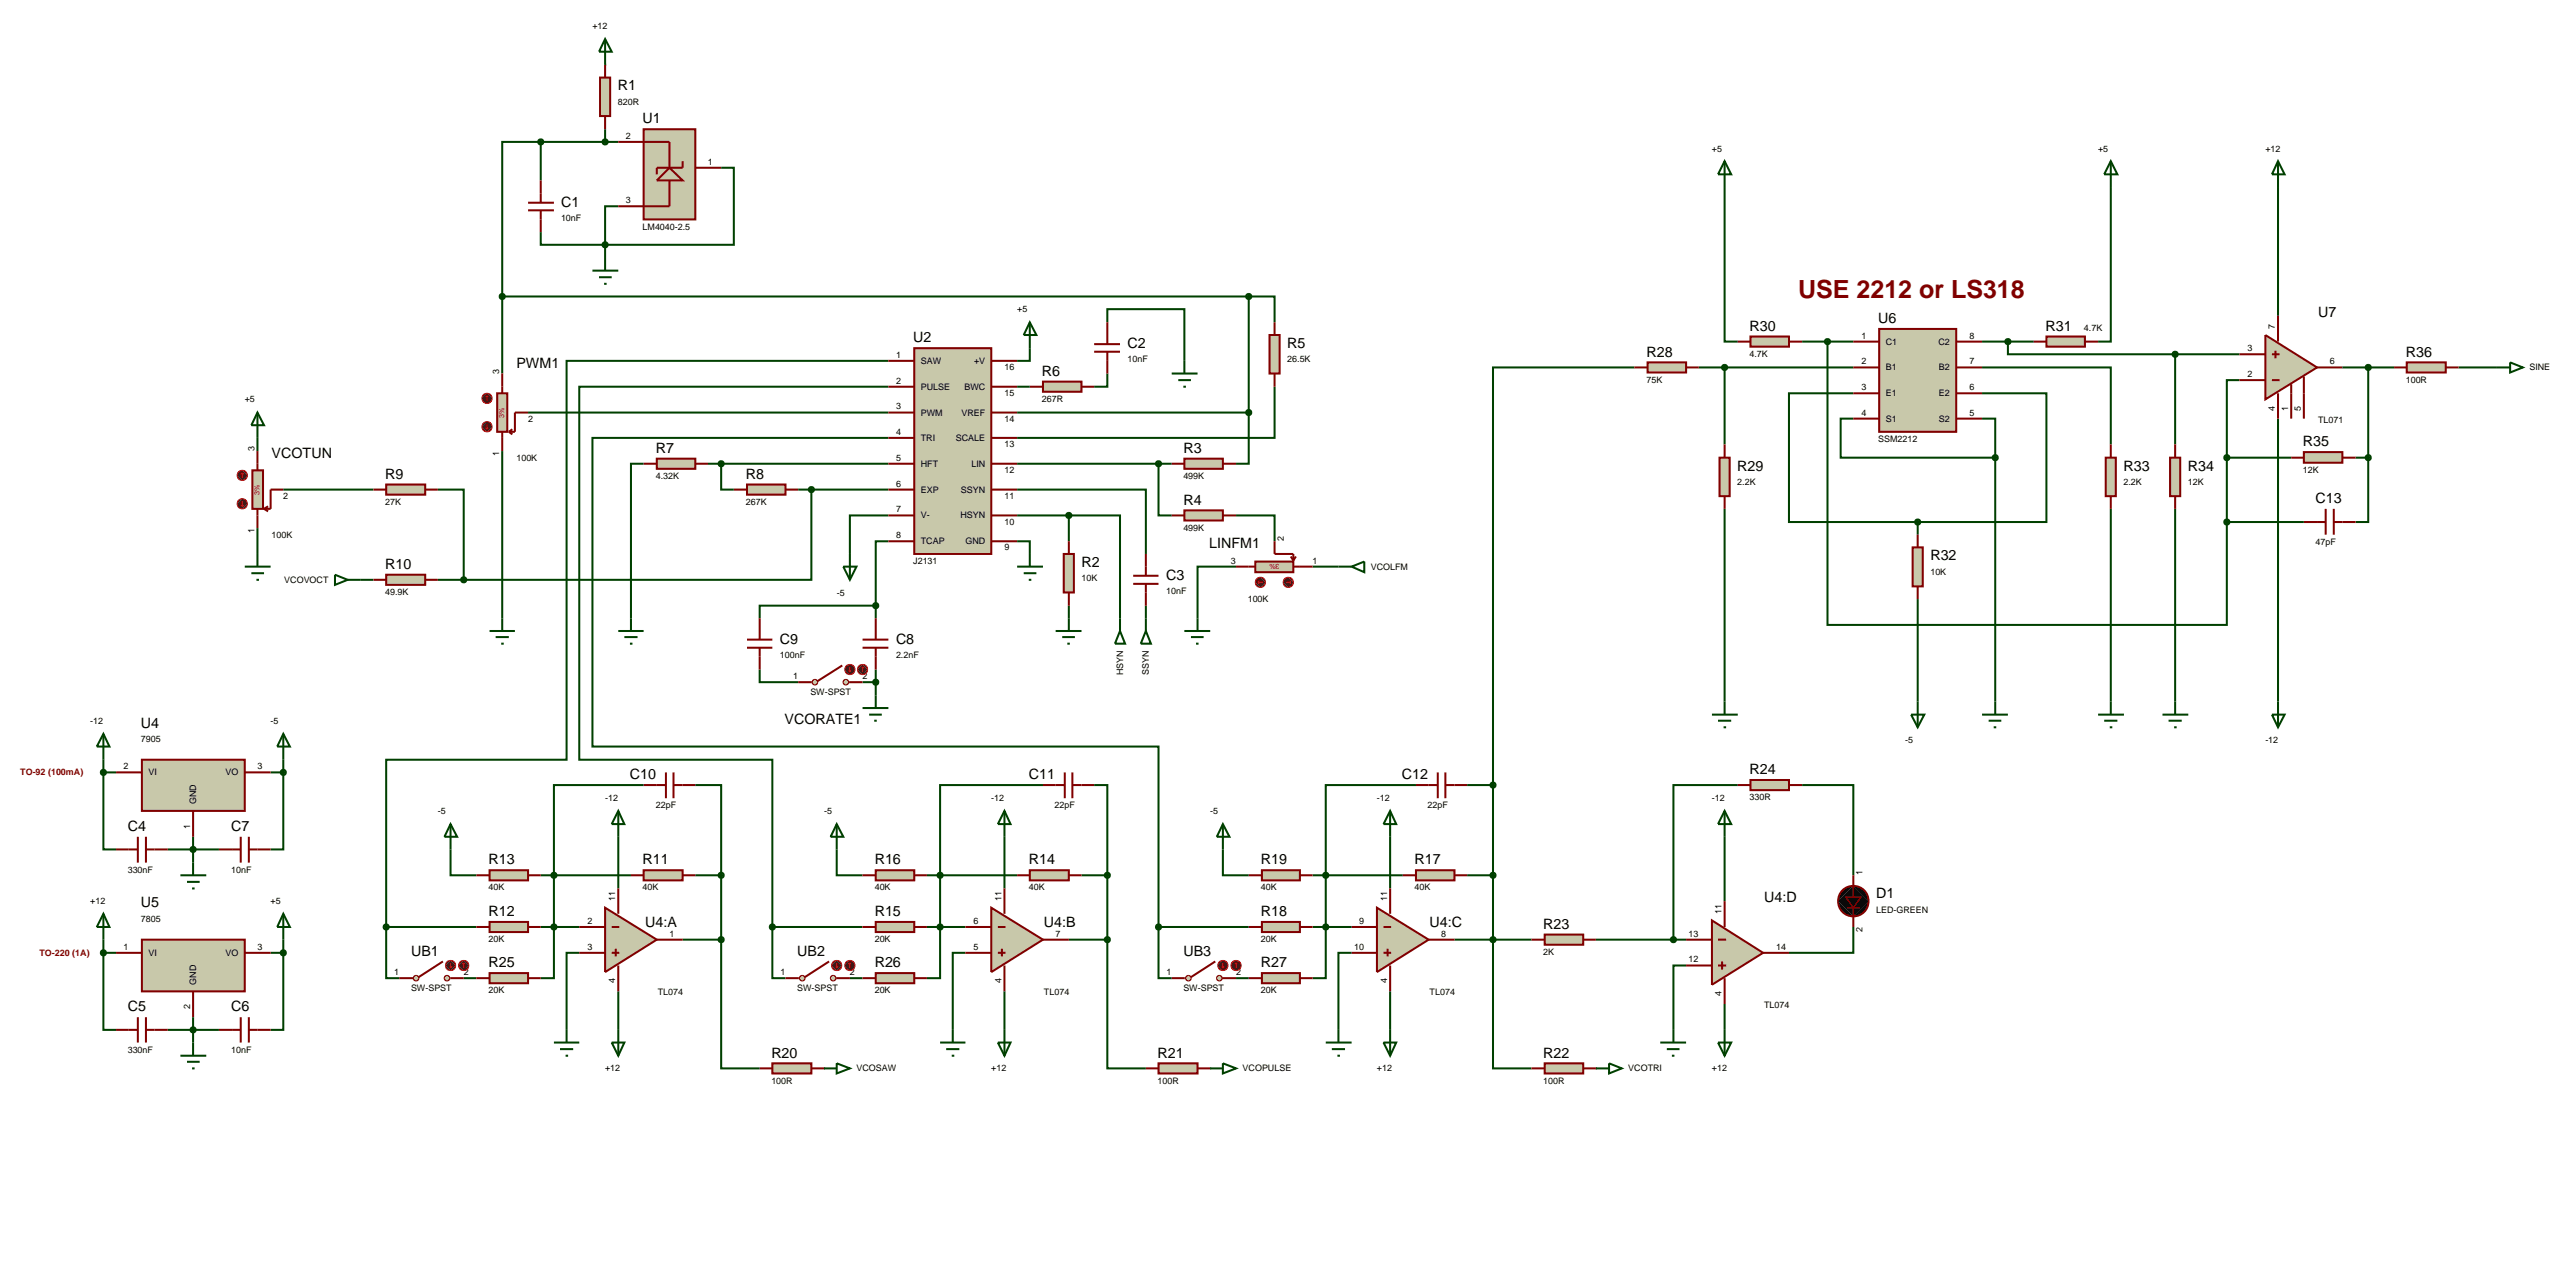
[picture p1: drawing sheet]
<svg xmlns="http://www.w3.org/2000/svg" width="508mm" height="249mm" viewBox="0 0 508 249" stroke-linecap="round" stroke-linejoin="round" font-family="sans-serif">
<defs><g id="words">
<text font-size="4.9" fill="#800000" x="354.8" y="58.9">USE 2212 or LS318</text>
<g font-size="2.8">
<text x="121.9" y="17.9">R1</text>
<text x="126.8" y="24.4">U1</text>
<text x="110.7" y="40.8">C1</text>
<text x="345.2" y="65.3">R30</text>
<text x="370.6" y="63.8">U6</text>
<text x="403.6" y="65.3">R31</text>
<text x="457.4" y="62.5">U7</text>
<text x="180.2" y="67.6">U2</text>
<text x="222.5" y="68.7">C2</text>
<text x="254" y="68.7">R5</text>
<text x="324.9" y="70.4">R28</text>
<text x="474.7" y="70.4">R36</text>
<text x="101.9" y="72.6">PWM1</text>
<text x="205.6" y="74.2">R6</text>
<text x="129.4" y="89.4">R7</text>
<text x="233.5" y="89.4">R3</text>
<text x="454.4" y="88.1">R35</text>
<text x="53.6" y="90.4">VCOTUN</text>
<text x="76" y="94.5">R9</text>
<text x="147.2" y="94.5">R8</text>
<text x="342.8" y="92.9">R29</text>
<text x="419" y="92.9">R33</text>
<text x="431.7" y="92.9">R34</text>
<text x="233.5" y="99.6">R4</text>
<text x="456.9" y="99.3">C13</text>
<text x="76" y="112.3">R10</text>
<text x="213.4" y="111.9">R2</text>
<text x="238.6" y="108.2">LINFM1</text>
<text x="380.9" y="110.6">R32</text>
<text x="230.1" y="114.4">C3</text>
<text x="153.9" y="127.1">C9</text>
<text x="176.8" y="127.1">C8</text>
<text x="27.8" y="143.6">U4</text>
<text x="154.8" y="142.9">VCORATE1</text>
<text x="124.3" y="153.8">C10</text>
<text x="203" y="153.8">C11</text>
<text x="276.6" y="153.8">C12</text>
<text x="345.2" y="152.8">R24</text>
<text x="25.2" y="164">C4</text>
<text x="45.6" y="164">C7</text>
<text x="96.4" y="170.6">R13</text>
<text x="126.8" y="170.6">R11</text>
<text x="172.6" y="170.6">R16</text>
<text x="203" y="170.6">R14</text>
<text x="248.8" y="170.6">R19</text>
<text x="279.1" y="170.6">R17</text>
<text x="27.8" y="179.1">U5</text>
<text x="348.1" y="178">U4:D</text>
<text x="370.2" y="177.3">D1</text>
<text x="96.4" y="180.8">R12</text>
<text x="127.3" y="183">U4:A</text>
<text x="172.6" y="180.8">R15</text>
<text x="206" y="183">U4:B</text>
<text x="248.8" y="180.8">R18</text>
<text x="282.1" y="183">U4:C</text>
<text x="304.5" y="183.3">R23</text>
<text x="81.1" y="188.6">UB1</text>
<text x="96.4" y="190.9">R25</text>
<text x="157.3" y="188.6">UB2</text>
<text x="172.6" y="190.9">R26</text>
<text x="233.5" y="188.6">UB3</text>
<text x="248.8" y="190.9">R27</text>
<text x="25.2" y="199.5">C5</text>
<text x="45.6" y="199.5">C6</text>
<text x="152.2" y="208.7">R20</text>
<text x="228.4" y="208.7">R21</text>
<text x="304.5" y="208.7">R22</text>
</g>
<g font-size="1.8">
<text x="116.9" y="5.8">+12</text>
<text x="121.9" y="20.7">820R</text>
<text x="123.5" y="27.4">2</text>
<text x="337.8" y="29.9">+5</text>
<text x="414" y="29.9">+5</text>
<text x="447" y="29.9">+12</text>
<text x="139.7" y="32.5">1</text>
<text x="123.5" y="40.1">3</text>
<text x="110.7" y="43.6">10nF</text>
<text x="126.8" y="45.3">LM4040-2.5</text>
<text x="200.7" y="61.6">+5</text>
<text x="411.2" y="65.3">4.7K</text>
<text x="448.9" y="64.9" transform="rotate(-90 448.9 64.9)">7</text>
<text x="176.8" y="70.6">1</text>
<text x="181.7" y="71.8">SAW</text>
<text x="192.2" y="71.8">+V</text>
<text x="222.5" y="71.5">10nF</text>
<text x="254" y="71.5">26.5K</text>
<text x="345.2" y="70.4">4.7K</text>
<text x="367.3" y="66.8">1</text>
<text x="367.3" y="71.9">2</text>
<text x="372.1" y="68">C1</text>
<text x="382.5" y="68">C2</text>
<text x="388.6" y="66.8">8</text>
<text x="388.6" y="71.9">7</text>
<text x="443.5" y="69.3">3</text>
<text x="459.7" y="71.9">6</text>
<text x="98.5" y="73.7" transform="rotate(-90 98.5 73.7)">3</text>
<text x="176.8" y="75.7">2</text>
<text x="181.7" y="76.9">PULSE</text>
<text x="190.3" y="76.9">BWC</text>
<text x="198.2" y="73">16</text>
<text x="324.9" y="75.5">75K</text>
<text x="367.3" y="77">3</text>
<text x="372.1" y="73.1">B1</text>
<text x="382.6" y="73.1">B2</text>
<text x="388.6" y="77">6</text>
<text x="443.5" y="74.4">2</text>
<text x="474.7" y="75.5">100R</text>
<text x="499.1" y="73.1">SINE</text>
<text x="48.3" y="79.4">+5</text>
<text x="104.2" y="83.2">2</text>
<text x="176.8" y="80.8">3</text>
<text x="181.7" y="82">PWM</text>
<text x="189.7" y="82">VREF</text>
<text x="198.2" y="78.1">15</text>
<text x="198.2" y="83.2">14</text>
<text x="205.6" y="79.3">267R</text>
<text x="367.3" y="82">4</text>
<text x="372.1" y="78.2">E1</text>
<text x="372.1" y="83.2">S1</text>
<text x="382.6" y="78.2">E2</text>
<text x="382.6" y="83.2">S2</text>
<text x="388.6" y="82">5</text>
<text x="448.9" y="81.1" transform="rotate(-90 448.9 81.1)">4</text>
<text x="451.5" y="81.1" transform="rotate(-90 451.5 81.1)">1</text>
<text x="454" y="81.1" transform="rotate(-90 454 81.1)">5</text>
<text x="457.4" y="83.4">TL071</text>
<text x="50.2" y="89" transform="rotate(-90 50.2 89)">3</text>
<text x="98.5" y="90" transform="rotate(-90 98.5 90)">1</text>
<text x="176.8" y="85.8">4</text>
<text x="181.7" y="87">TRI</text>
<text x="188.6" y="87">SCALE</text>
<text x="198.2" y="88.2">13</text>
<text x="370.6" y="87.2">SSM2212</text>
<text x="101.9" y="91">100K</text>
<text x="129.4" y="94.5">4.32K</text>
<text x="176.8" y="90.9">5</text>
<text x="176.8" y="96">6</text>
<text x="181.7" y="92.1">HFT</text>
<text x="191.7" y="92.1">LIN</text>
<text x="198.2" y="93.3">12</text>
<text x="233.5" y="94.5">499K</text>
<text x="342.8" y="95.7">2.2K</text>
<text x="419" y="95.7">2.2K</text>
<text x="431.7" y="95.7">12K</text>
<text x="454.4" y="93.3">12K</text>
<text x="55.9" y="98.4">2</text>
<text x="76" y="99.6">27K</text>
<text x="147.2" y="99.6">267K</text>
<text x="176.8" y="101.1">7</text>
<text x="181.7" y="97.2">EXP</text>
<text x="189.6" y="97.2">SSYN</text>
<text x="198.2" y="98.4">11</text>
<text x="50.2" y="105.2" transform="rotate(-90 50.2 105.2)">1</text>
<text x="53.6" y="106.2">100K</text>
<text x="176.8" y="106.2">8</text>
<text x="181.7" y="102.3">V-</text>
<text x="181.7" y="107.4">TCAP</text>
<text x="189.5" y="102.3">HSYN</text>
<text x="190.5" y="107.4">GND</text>
<text x="198.2" y="103.5">10</text>
<text x="233.5" y="104.7">499K</text>
<text x="253.3" y="106.8" transform="rotate(-90 253.3 106.8)">2</text>
<text x="456.9" y="107.5">47pF</text>
<text x="180.2" y="111.3">J2131</text>
<text x="198.2" y="108.6">9</text>
<text x="242.9" y="111.2">3</text>
<text x="259" y="111.2">1</text>
<text x="270.5" y="112.4">VCOLFM</text>
<text x="380.9" y="113.4">10K</text>
<text x="56.1" y="115">VCOVOCT</text>
<text x="76" y="117.4">49.9K</text>
<text x="165.1" y="117.5">-5</text>
<text x="213.4" y="114.7">10K</text>
<text x="230.1" y="117.3">10nF</text>
<text x="246.2" y="118.7">100K</text>
<text x="153.9" y="129.9">100nF</text>
<text x="176.8" y="129.9">2.2nF</text>
<text x="156.5" y="134">1</text>
<text x="159.9" y="137.1">SW-SPST</text>
<text x="170.2" y="134">2</text>
<text x="221.6" y="133.2" transform="rotate(-90 221.6 133.2)">HSYN</text>
<text x="226.7" y="133.1" transform="rotate(-90 226.7 133.1)">SSYN</text>
<text x="17.8" y="142.8">-12</text>
<text x="53.4" y="142.8">-5</text>
<text x="27.8" y="146.4">7905</text>
<text x="375.9" y="146.6">-5</text>
<text x="447" y="146.6">-12</text>
<text x="24.4" y="151.8">2</text>
<text x="29.3" y="153">VI</text>
<text x="44.5" y="153">VO</text>
<text x="50.8" y="151.8">3</text>
<text x="38.7" y="158.7" transform="rotate(-90 38.7 158.7)">GND</text>
<text x="86.4" y="160.6">-5</text>
<text x="119.4" y="158.1">-12</text>
<text x="129.4" y="159.5">22pF</text>
<text x="162.6" y="160.6">-5</text>
<text x="195.6" y="158.1">-12</text>
<text x="208.1" y="159.5">22pF</text>
<text x="238.8" y="160.6">-5</text>
<text x="271.7" y="158.1">-12</text>
<text x="281.7" y="159.5">22pF</text>
<text x="337.8" y="158.1">-12</text>
<text x="345.2" y="157.9">330R</text>
<text x="37.5" y="163.6" transform="rotate(-90 37.5 163.6)">1</text>
<text x="25.2" y="172.2">330nF</text>
<text x="45.6" y="172.2">10nF</text>
<text x="367.5" y="172.7" transform="rotate(-90 367.5 172.7)">1</text>
<text x="17.8" y="178.4">+12</text>
<text x="53.4" y="178.4">+5</text>
<text x="96.4" y="175.7">40K</text>
<text x="121.4" y="177.8" transform="rotate(-90 121.4 177.8)">11</text>
<text x="126.8" y="175.7">40K</text>
<text x="172.6" y="175.7">40K</text>
<text x="197.6" y="177.8" transform="rotate(-90 197.6 177.8)">11</text>
<text x="203" y="175.7">40K</text>
<text x="248.8" y="175.7">40K</text>
<text x="273.7" y="177.8" transform="rotate(-90 273.7 177.8)">11</text>
<text x="279.1" y="175.7">40K</text>
<text x="27.8" y="181.9">7805</text>
<text x="96.4" y="185.9">20K</text>
<text x="115.9" y="182.3">2</text>
<text x="132.1" y="184.8">1</text>
<text x="172.6" y="185.9">20K</text>
<text x="192.1" y="182.3">6</text>
<text x="208.3" y="184.8">7</text>
<text x="248.8" y="185.9">20K</text>
<text x="268.2" y="182.3">9</text>
<text x="284.4" y="184.8">8</text>
<text x="333.2" y="184.8">13</text>
<text x="339.7" y="180.3" transform="rotate(-90 339.7 180.3)">11</text>
<text x="367.5" y="183.9" transform="rotate(-90 367.5 183.9)">2</text>
<text x="370.2" y="180.1">LED-GREEN</text>
<text x="24.4" y="187.4">1</text>
<text x="29.3" y="188.6">VI</text>
<text x="44.5" y="188.6">VO</text>
<text x="50.8" y="187.4">3</text>
<text x="115.9" y="187.4">3</text>
<text x="192.1" y="187.4">5</text>
<text x="267.2" y="187.4">10</text>
<text x="304.5" y="188.4">2K</text>
<text x="333.2" y="189.9">12</text>
<text x="350.5" y="187.4">14</text>
<text x="38.7" y="194.3" transform="rotate(-90 38.7 194.3)">GND</text>
<text x="77.8" y="192.4">1</text>
<text x="81.1" y="195.5">SW-SPST</text>
<text x="91.5" y="192.4">2</text>
<text x="96.4" y="196">20K</text>
<text x="121.4" y="194" transform="rotate(-90 121.4 194)">4</text>
<text x="129.8" y="196.3">TL074</text>
<text x="154" y="192.4">1</text>
<text x="157.3" y="195.5">SW-SPST</text>
<text x="167.7" y="192.4">2</text>
<text x="172.6" y="196">20K</text>
<text x="197.6" y="194" transform="rotate(-90 197.6 194)">4</text>
<text x="206" y="196.3">TL074</text>
<text x="230.2" y="192.4">1</text>
<text x="233.5" y="195.5">SW-SPST</text>
<text x="243.9" y="192.4">2</text>
<text x="248.8" y="196">20K</text>
<text x="273.7" y="194" transform="rotate(-90 273.7 194)">4</text>
<text x="282.1" y="196.3">TL074</text>
<text x="339.7" y="196.6" transform="rotate(-90 339.7 196.6)">4</text>
<text x="37.5" y="199.1" transform="rotate(-90 37.5 199.1)">2</text>
<text x="348.1" y="198.8">TL074</text>
<text x="25.2" y="207.7">330nF</text>
<text x="45.6" y="207.7">10nF</text>
<text x="119.4" y="211.4">+12</text>
<text x="152.2" y="213.8">100R</text>
<text x="169" y="211.4">VCOSAW</text>
<text x="195.6" y="211.4">+12</text>
<text x="228.4" y="213.8">100R</text>
<text x="245.2" y="211.4">VCOPULSE</text>
<text x="271.7" y="211.4">+12</text>
<text x="304.5" y="213.8">100R</text>
<text x="321.3" y="211.4">VCOTRI</text>
<text x="337.8" y="211.4">+12</text>
</g>
<g font-size="1.8" fill="#800000">
<text x="4" y="153">TO-92 (100mA)</text>
<text x="7.8" y="188.6">TO-220 (1A)</text>
</g>
<g font-size="1.4" fill="#c00000">
<text x="99.5" y="82.4" transform="rotate(-90 99.5 82.4)">3%</text>
<text x="51.2" y="97.6" transform="rotate(-90 51.2 97.6)">3%</text>
<text x="252.5" y="111.4" transform="rotate(-180 252.5 111.4)">3%</text>
</g>
</g></defs>
<g fill="none" stroke="#004000" stroke-width=".4">
<path d="M106.7 28h-7.6v30.5M106.7 28h15.3M106.7 28v7.6M119.4 25.5v2.5M142.3 33.1h2.5v15.2h-25.4M340.3 36.9v30.5h2.6M416.5 36.9v30.5h-2.5M449.5 36.9v25.4M99.1 58.5v15.2M99.1 58.5h147.3M106.7 45.8v2.5h12.7M119.4 48.3v2.6"/>
<path d="M122 40.7h-2.6v7.6M246.4 58.5h5.1v5.1M246.4 58.5v22.9M175.3 76.3h-61v73.6h38.1v33M175.3 71.2h-63.5v78.7h-35.6v33M200.7 76.3h2.5M203.2 68.7v2.5h-2.5M218.5 73.7v2.6h-2.6M218.5 63.6v-2.6h15.2v10.2M251.5 76.3v10.1h-50.8M322.5 72.5h-27.9v82.4M335.2 72.5h30.5"/>
<path d="M340.3 72.5v15.2M355.6 67.4h10.1M360.6 67.4v55.9h78.8v-20.3M365.7 77.6h-12.7v25.4h25.4M391.1 77.6h12.7v25.4h-25.4M391.1 72.5h25.4v15.2M391.1 67.4h10.2M396.2 67.4v2.5h33M429.2 69.9h12.7M429.2 69.9v17.8M441.9 75h-2.5v15.3M462.2 72.5h10.2"/>
<path d="M467.3 72.5v17.8M485.1 72.5h7.6M50.8 86.4v2.6M55.9 96.6h17.8M86.4 96.6h5.1v17.8M99.1 89v33M104.2 81.4h71.1M127 91.5h-2.5v30.5M139.7 91.5h35.6M142.3 91.5v5.1h2.5M157.5 96.6h17.8M160.1 96.6v17.8h-68.6"/>
<path d="M175.3 86.4h-58.4v60.9h111.7v35.6M200.7 96.6h25.4v12.7M200.7 81.4h45.7M200.7 91.5h30.5M228.6 91.5v10.2h2.6M246.4 81.4v10.1h-2.5M365.7 82.6h-2.5v7.7h30.5M391.1 82.6h2.6v7.7M393.7 90.3v48.1M439.4 90.3h12.7M439.4 90.3v12.7M449.5 82.6v55.8"/>
<path d="M464.8 90.3h2.5M467.3 90.3v12.7h-2.5M50.8 104.2v5.1M71.2 114.4h2.5M86.4 114.4h5.1M172.8 119.5h-22.9v2.5M172.8 119.5v2.5M175.3 101.7h-7.6v7.6M175.3 106.8h-2.5v12.7M200.7 106.8h2.5v2.5M200.7 101.7h10.2M210.9 101.7h10.1v20.3"/>
<path d="M210.9 101.7v5.1M210.9 119.5v2.5M226.1 119.5v2.5M243.9 101.7h7.6v5.1M243.9 111.8h-7.6v10.2M259 111.8h5.1M340.3 100.4v38M378.4 103v2.5M378.4 118.2v20.2M416.5 100.4v38M429.2 100.4v38M439.4 103h15.2"/>
<path d="M149.9 132.1v2.5h7.6M170.2 134.6h2.6M172.8 132.1v5.1M20.4 152.4v15.2h2.5M20.4 149.9v2.5M20.4 152.4h2.5M53.4 152.4h2.5M55.9 152.4v15.2h-2.5M55.9 149.9v2.5M127 154.9h-17.7v38.1h-2.6M137.2 154.9h5.1v17.8M205.8 154.9h-20.3v38.1h-2.6"/>
<path d="M215.9 154.9h2.6v17.8M279.4 154.9h-17.8v38.1h-2.6M289.5 154.9h5.1M294.6 154.9v55.9h7.6M342.9 154.9h-12.7v30.5M355.6 154.9h10.1v17.8M33.1 167.6h10.1M38.1 165.1v5.1M88.9 167.6v5.1h5.1M106.7 172.7h17.8M122 165.1v10.2M137.2 172.7h5.1"/>
<path d="M142.3 172.7v12.7M165.1 167.6v5.1h5.1M182.9 172.7h17.8M198.2 165.1v10.2M213.4 172.7h5.1M218.5 172.7v12.7M241.3 167.6v5.1h5.1M259 172.7h17.8M274.3 165.1v10.2M289.5 172.7h5.1M340.3 165.1v12.7M20.4 188v15.2h2.5"/>
<path d="M20.4 185.4v2.6M20.4 188h2.5M53.4 188h2.5M55.9 188v15.2h-2.5M55.9 185.4v2.6M76.2 182.9v10.1h2.6M76.2 182.9h17.8M91.5 193h2.5M106.7 182.9h7.6M114.3 188h-2.5v15.2M122 195.6v7.6M134.7 185.4h7.6"/>
<path d="M142.3 185.4v25.4h7.6M152.4 182.9v10.1h2.6M152.4 182.9h17.8M167.7 193h2.5M182.9 182.9h7.6M190.5 188h-2.5v15.2M198.2 195.6v7.6M210.9 185.4h7.6M218.5 185.4v25.4h7.6M228.6 182.9v10.1h2.6M228.6 182.9h17.8M243.9 193h2.5"/>
<path d="M259 182.9h7.7M266.7 188h-2.6v15.2M274.3 195.6v7.6M287 185.4h15.2M314.9 185.4h17.8M332.7 190.5h-2.5v12.7M340.3 198.1v5.1M365.7 182.9v5.1h-12.7M33.1 203.2h10.1M38.1 200.7v5"/>
</g>
<g fill="#c8c8aa" stroke="#800000" stroke-width=".4">
<path d="M127 25.5h10.2v17.8h-10.2z"/>
<path d="M129.6 35.6l2.5-2.5 2.6 2.5z"/>
</g>
<path d="M122 28h10.1v5.1M132.1 35.6v5.1h-10.1M134.7 31.8v1.3h-5.1v1.3M137.2 33.1h5.1" fill="none" stroke="#800000" stroke-width=".4"/>
<path d="M116.9 53.4h5.1M118.2 54.7h2.5M119.2 56h.5M119.4 50.9v2.5" fill="none" stroke="#004000" stroke-width=".4"/>
<path d="M119 48l.4-.2-.5 .5zM119.4 47.8l.4 .2 .1 .3zM119.9 48.3l-.2 .4-.3 .1zM118.9 48.3l.5 .5-.3-.1z" fill="#004000" stroke="#004000" stroke-width=".4"/>
<path d="M118.9 48.3l.5-.5 .5 .5-.5 .5z" fill="#004000"/>
<path d="M118.4 15.3h2v7.6h-2z" fill="#c8c8aa" stroke="#800000" stroke-width=".4"/>
<path d="M119.4 12.8v2.5M106.7 35.6v4.4M119.4 22.9v2.6M104.2 41.5h5.1M104.2 40h5.1M106.7 41.5v4.3" fill="none" stroke="#800000" stroke-width=".4"/>
<path d="M119.4 7.7l1.3 2.5h-2.5zM119.4 7.7v5.1" fill="none" stroke="#004000" stroke-width=".4"/>
<path d="M119 27.7l.4-.2-.5 .5zM119.4 27.5l.3 .1 .2 .4zM119.9 28l-.1 .3-.4 .2zM118.9 28l.5 .5-.3-.1z" fill="#004000" stroke="#004000" stroke-width=".4"/>
<path d="M118.9 28l.5-.5 .5 .5-.5 .5z" fill="#004000"/>
<path d="M180.4 68.7h15.2v40.6h-15.2z" fill="#c8c8aa" stroke="#800000" stroke-width=".4"/>
<g fill="none" stroke="#800000" stroke-width=".4">
<path d="M175.3 71.2h5.1M175.3 76.3h5.1M195.6 71.2h5.1M195.6 76.3h5.1M175.3 81.4h5.1M175.3 86.4h5.1M175.3 91.5h5.1M175.3 96.6h5.1M195.6 81.4h5.1M195.6 86.4h5.1M195.6 91.5h5.1M195.6 96.6h5.1"/>
<path d="M175.3 101.7h5.1M175.3 106.8h5.1M195.6 101.7h5.1M195.6 106.8h5.1"/>
</g>
<path d="M203.2 63.6l1.3 2.5h-2.5zM203.2 63.6v5.1M166.4 111.8h2.6l-1.3 2.6zM167.7 109.3v5.1M200.7 111.8h5.1M202 113.1h2.5M203 114.4h.5M203.2 109.3v2.5" fill="none" stroke="#004000" stroke-width=".4"/>
<path d="M209.9 109.3h2v7.6h-2z" fill="#c8c8aa" stroke="#800000" stroke-width=".4"/>
<path d="M210.9 106.8v2.5M210.9 116.9v2.6" fill="none" stroke="#800000" stroke-width=".4"/>
<path d="M208.3 124.5h5.1M209.6 125.7h2.5M210.6 127h.5M210.9 122v2.5" fill="none" stroke="#004000" stroke-width=".4"/>
<path d="M233.7 90.5h7.6v2h-7.6z" fill="#c8c8aa" stroke="#800000" stroke-width=".4"/>
<path d="M231.2 91.5h2.5M241.3 91.5h2.6" fill="none" stroke="#800000" stroke-width=".4"/>
<path d="M246 81.1l.4-.2-.5 .5zM246.4 80.9l.4 .2 .1 .3zM246.9 81.4l-.1 .3-.4 .2zM245.9 81.4l.5 .5-.4-.2z" fill="#004000" stroke="#004000" stroke-width=".4"/>
<path d="M245.9 81.4l.5-.5 .5 .5-.5 .5z" fill="#004000"/>
<path d="M233.7 100.7h7.6v2h-7.6z" fill="#c8c8aa" stroke="#800000" stroke-width=".4"/>
<path d="M231.2 101.7h2.5M241.3 101.7h2.6" fill="none" stroke="#800000" stroke-width=".4"/>
<path d="M247.7 110.8h7.5v2.1h-7.5z" fill="#c8c8aa" stroke="#800000" stroke-width=".4"/>
<path d="M243.9 111.8h3.8M251.5 106.8v2.5h3.7v1.3M254.7 109.8l.5 .8M255.2 111.8h3.8M255.7 109.8l-.5 .8" fill="none" stroke="#800000" stroke-width=".4"/>
<path d="M248 114.2l.7-.3-1 1zM248.7 113.9a.94 .94 0 0 1 1 1zM249.7 114.9a.94 .94 0 0 1-1 1zM247.7 114.9l1 1a.94 .94 0 0 1-1-1z" fill="#400000" stroke="#f00" stroke-width=".2"/>
<path d="M248.7 113.9l1 1-1 1-1-1z" fill="#400000"/>
<path d="M248.2 114.9l.3 .3M248.2 114.9h1M248.5 114.6l-.3 .3" fill="none" stroke="#f00" stroke-width=".2"/>
<path d="M253.5 114.2l.7-.3-1 1zM254.2 113.9a.94 .94 0 0 1 1 1zM255.2 114.9a.94 .94 0 0 1-1 1zM253.2 114.9l1 1a.94 .94 0 0 1-1-1z" fill="#400000" stroke="#f00" stroke-width=".2"/>
<path d="M253.2 114.9l1-1 1 1-1 1z" fill="#400000"/>
<path d="M253.8 114.9h.9M254.5 114.6l.2 .3M254.7 114.9l-.2 .3" fill="none" stroke="#f00" stroke-width=".2"/>
<path d="M264.1 111.8h2.6M266.7 111.8l2.5-1v2.1zM233.7 124.5h5.1M235 125.7h2.5M236 127h.5M236.3 122v2.5" fill="none" stroke="#004000" stroke-width=".4"/>
<path d="M250.5 66.1h2v7.6h-2z" fill="#c8c8aa" stroke="#800000" stroke-width=".4"/>
<path d="M251.5 63.6v2.5M251.5 73.7v2.6" fill="none" stroke="#800000" stroke-width=".4"/>
<path d="M205.8 75.3h7.6v2h-7.6z" fill="#c8c8aa" stroke="#800000" stroke-width=".4"/>
<path d="M203.2 76.3h2.6M213.4 76.3h2.5M215.9 67.9h5.1M215.9 69.4h5.1M218.5 63.6v4.3M218.5 69.4v4.3M223.6 115.2h5M223.6 113.6h5M226.1 109.3v4.3M226.1 115.2v4.3" fill="none" stroke="#800000" stroke-width=".4"/>
<path d="M231.2 73.7h5.1M232.5 75h2.5M233.5 76.3h.5M233.7 71.2v2.5M226.1 124.5l1 2.5h-2zM226.1 122v2.5" fill="none" stroke="#004000" stroke-width=".4"/>
<path d="M228.2 91.2l.4-.2-.5 .5zM228.6 91l.4 .2 .1 .3zM229.1 91.5l-.1 .3-.4 .2zM228.1 91.5l.5 .5-.4-.2z" fill="#004000" stroke="#004000" stroke-width=".4"/>
<path d="M228.1 91.5l.5-.5 .5 .5-.5 .5z" fill="#004000"/>
<path d="M221 124.5l1 2.5h-2zM221 122v2.5" fill="none" stroke="#004000" stroke-width=".4"/>
<path d="M210.5 101.4l.4-.2-.5 .5zM210.9 101.2l.4 .2 .1 .3zM211.4 101.7l-.1 .3-.4 .2zM210.4 101.7l.5 .5-.3-.1z" fill="#004000" stroke="#004000" stroke-width=".4"/>
<path d="M210.4 101.7l.5-.5 .5 .5-.5 .5z" fill="#004000"/>
<path d="M98.1 77.6h2v7.6h-2z" fill="#c8c8aa" stroke="#800000" stroke-width=".4"/>
<path d="M99.1 73.7v3.9M99.1 85.2v3.8M100.4 85.2l.7 .5M101.1 84.7l-.7 .5M104.2 81.4h-2.6v3.8h-1.2" fill="none" stroke="#800000" stroke-width=".4"/>
<path d="M95.4 77.9l.7-.3-1 1zM96.1 77.6a.94 .94 0 0 1 1 1zM97.1 78.6a.94 .94 0 0 1-1 1zM95.1 78.6l1 1a.94 .94 0 0 1-1-1z" fill="#400000" stroke="#f00" stroke-width=".2"/>
<path d="M96.1 77.6l1 1-1 1-1-1z" fill="#400000"/>
<path d="M96.1 78.1l-.3 .2M96.1 78.1l.2 .2M96.1 78.1v1" fill="none" stroke="#f00" stroke-width=".2"/>
<path d="M95.4 83.5l.7-.3-1 1zM96.1 83.2a.94 .94 0 0 1 1 1zM97.1 84.2a.94 .94 0 0 1-1 1zM95.1 84.2l1 1a.94 .94 0 0 1-1-1z" fill="#400000" stroke="#f00" stroke-width=".2"/>
<path d="M96.1 83.2l1 1-1 1-1-1z" fill="#400000"/>
<path d="M95.8 84.4l.3 .3M96.1 83.7v1M96.3 84.4l-.2 .3" fill="none" stroke="#f00" stroke-width=".2"/>
<path d="M96.6 124.5h5M97.8 125.7h2.6M98.9 127h.5M99.1 122v2.5" fill="none" stroke="#004000" stroke-width=".4"/>
<path d="M129.6 90.5h7.6v2h-7.6z" fill="#c8c8aa" stroke="#800000" stroke-width=".4"/>
<path d="M127 91.5h2.6M137.2 91.5h2.5" fill="none" stroke="#800000" stroke-width=".4"/>
<path d="M122 124.5h5M123.2 125.7h2.6M124.3 127h.5M124.5 122v2.5" fill="none" stroke="#004000" stroke-width=".4"/>
<path d="M147.4 95.6h7.6v2h-7.6z" fill="#c8c8aa" stroke="#800000" stroke-width=".4"/>
<path d="M144.8 96.6h2.6M155 96.6h2.5" fill="none" stroke="#800000" stroke-width=".4"/>
<path d="M142 91.1l.3-.1-.5 .5zM142.3 91l.4 .2 .1 .3zM142.8 91.5l-.1 .3-.4 .2zM141.8 91.5l.5 .5-.4-.2z" fill="#004000" stroke="#004000" stroke-width=".4"/>
<path d="M142.3 91l.5 .5-.5 .5-.5-.5z" fill="#004000"/>
<path d="M76.2 95.6h7.7v2h-7.7z" fill="#c8c8aa" stroke="#800000" stroke-width=".4"/>
<path d="M73.7 96.6h2.5M83.9 96.6h2.5" fill="none" stroke="#800000" stroke-width=".4"/>
<path d="M76.2 113.4h7.7v2h-7.7z" fill="#c8c8aa" stroke="#800000" stroke-width=".4"/>
<path d="M73.7 114.4h2.5M83.9 114.4h2.5" fill="none" stroke="#800000" stroke-width=".4"/>
<path d="M66.1 113.4l2.5 1-2.5 1zM68.6 114.4h2.6" fill="none" stroke="#004000" stroke-width=".4"/>
<path d="M49.8 92.8h2.1v7.6h-2.1z" fill="#c8c8aa" stroke="#800000" stroke-width=".4"/>
<path d="M50.8 89v3.8M52.9 99.9l-.8 .5M55.9 96.6h-2.5v3.8h-1.3M50.8 100.4v3.8M52.1 100.4l.8 .5" fill="none" stroke="#800000" stroke-width=".4"/>
<path d="M47.1 93.1l.7-.3-1 1zM47.8 92.8a.94 .94 0 0 1 1 1zM48.8 93.8a.94 .94 0 0 1-1 1zM46.8 93.8l1 1a.94 .94 0 0 1-1-1z" fill="#400000" stroke="#f00" stroke-width=".2"/>
<path d="M46.8 93.8l1-1 1 1-1 1z" fill="#400000"/>
<path d="M47.8 93.3l-.3 .3M47.8 93.3l.3 .3M47.8 93.3v1" fill="none" stroke="#f00" stroke-width=".2"/>
<path d="M47.1 98.7l.7-.3-1 1zM47.8 98.4a.94 .94 0 0 1 1 1zM48.8 99.4a.94 .94 0 0 1-1 1zM46.8 99.4l1 1a.94 .94 0 0 1-1-1z" fill="#400000" stroke="#f00" stroke-width=".2"/>
<path d="M47.8 98.4l1 1-1 1-1-1z" fill="#400000"/>
<path d="M47.5 99.7l.3 .2M47.8 98.9v1M48.1 99.7l-.3 .2" fill="none" stroke="#f00" stroke-width=".2"/>
<path d="M50.8 81.4l1.3 2.5h-2.5zM50.8 81.4v5M170.2 139.7h5.1M172.8 137.2v2.5M171.5 141h2.5M172.5 142.2h.5" fill="none" stroke="#004000" stroke-width=".4"/>
<path d="M147.4 127.8h5M147.4 126.2h5M149.9 122v4.2M149.9 127.8v4.3M170.2 127.8h5.1M170.2 126.2h5.1M172.8 122v4.2M172.8 127.8v4.3" fill="none" stroke="#800000" stroke-width=".4"/>
<path d="M172.4 119.2l.4-.2-.5 .5zM172.8 119l.3 .1 .2 .4zM173.3 119.5l-.1 .3-.4 .2zM172.3 119.5l.5 .5-.4-.2z" fill="#004000" stroke="#004000" stroke-width=".4"/>
<path d="M172.3 119.5l.5-.5 .5 .5-.5 .5z" fill="#004000"/>
<g fill="#c8c8aa" stroke="#800000" stroke-width=".3">
<path d="M166.6 134.2l.3-.1-.5 .5zM166.9 134.1l.4 .2 .1 .3zM166.9 135.1l.5-.5-.2 .4zM166.4 134.6l.5 .5-.3-.1z"/>
<path d="M160.5 134.2l.3-.1-.5 .5zM160.8 134.1l.4 .2 .1 .3zM161.3 134.6l-.2 .4-.3 .1zM160.3 134.6l.5 .5-.3-.1z"/>
</g>
<g fill="#c8c8aa">
<path d="M166.9 134.1l.5 .5-.5 .5-.5-.5z"/>
<path d="M160.8 134.1l.5 .5-.5 .5-.5-.5z"/>
</g>
<path d="M157.5 134.6h2.8M166.2 131.3l-4.9 3.1M167.4 134.6h2.8" fill="none" stroke="#800000" stroke-width=".4"/>
<path d="M167 131.4l.7-.3-1 1zM167.7 131.1a.94 .94 0 0 1 1 1zM168.7 132.1a.94 .94 0 0 1-1 1zM166.7 132.1l1 1a.94 .94 0 0 1-1-1z" fill="#400000" stroke="#f00" stroke-width=".2"/>
<path d="M166.7 132.1l1-1 1 1-1 1z" fill="#400000"/>
<path d="M167.4 132.3l.3 .3M167.7 131.6v1M167.9 132.3l-.2 .3" fill="none" stroke="#f00" stroke-width=".2"/>
<path d="M169.5 131.4l.7-.3-1 1zM170.2 131.1a.94 .94 0 0 1 1 1zM171.2 132.1a.94 .94 0 0 1-1 1zM169.2 132.1l1 1a.94 .94 0 0 1-1-1z" fill="#400000" stroke="#f00" stroke-width=".2"/>
<path d="M169.2 132.1l1-1 1 1-1 1z" fill="#400000"/>
<path d="M170.2 131.6l-.2 .2M170.2 131.6l.3 .2M170.2 131.6v1" fill="none" stroke="#f00" stroke-width=".2"/>
<path d="M172.4 134.3l.4-.2-.5 .5zM172.8 134.1l.4 .2 .1 .3zM173.3 134.6l-.2 .4-.3 .1zM172.3 134.6l.5 .5-.3-.1z" fill="#004000" stroke="#004000" stroke-width=".4"/>
<path d="M172.3 134.6l.5-.5 .5 .5-.5 .5z" fill="#004000"/>
<path d="M122 160l1.2 2.6h-2.5zM122 160v5.1M120.7 205.7h2.5l-1.2 2.6zM122 203.2v5.1" fill="none" stroke="#004000" stroke-width=".4"/>
<path d="M127 171.7h7.7v2h-7.7z" fill="#c8c8aa" stroke="#800000" stroke-width=".4"/>
<path d="M124.5 172.7h2.5M134.7 172.7h2.5" fill="none" stroke="#800000" stroke-width=".4"/>
<path d="M96.6 181.9h7.6v2h-7.6z" fill="#c8c8aa" stroke="#800000" stroke-width=".4"/>
<path d="M127 154.9h4.4M131.4 152.4v5.1M132.9 152.4v5.1M132.9 154.9h4.3M94 182.9h2.6M104.2 182.9h2.5" fill="none" stroke="#800000" stroke-width=".4"/>
<path d="M88.9 162.6l1.3 2.5h-2.5zM88.9 162.6v5M109.3 205.7h5M110.5 207h2.6M111.6 208.3h.5M111.8 203.2v2.5" fill="none" stroke="#004000" stroke-width=".4"/>
<path d="M96.6 171.7h7.6v2h-7.6z" fill="#c8c8aa" stroke="#800000" stroke-width=".4"/>
<path d="M94 172.7h2.6M104.2 172.7h2.5" fill="none" stroke="#800000" stroke-width=".4"/>
<path d="M198.2 160l1.2 2.6h-2.5zM198.2 160v5.1M196.9 205.7h2.5l-1.2 2.6zM198.2 203.2v5.1" fill="none" stroke="#004000" stroke-width=".4"/>
<path d="M203.2 171.7h7.7v2h-7.7z" fill="#c8c8aa" stroke="#800000" stroke-width=".4"/>
<path d="M200.7 172.7h2.5M210.9 172.7h2.5" fill="none" stroke="#800000" stroke-width=".4"/>
<path d="M172.8 181.9h7.6v2h-7.6z" fill="#c8c8aa" stroke="#800000" stroke-width=".4"/>
<path d="M205.8 154.9h4.3M210.1 152.4v5.1M211.6 152.4v5.1M211.6 154.9h4.3M170.2 182.9h2.6M180.4 182.9h2.5" fill="none" stroke="#800000" stroke-width=".4"/>
<path d="M165.1 162.6l1.3 2.5h-2.5zM165.1 162.6v5M185.5 205.7h5M186.7 207h2.6M187.8 208.3h.5M188 203.2v2.5" fill="none" stroke="#004000" stroke-width=".4"/>
<path d="M172.8 171.7h7.6v2h-7.6z" fill="#c8c8aa" stroke="#800000" stroke-width=".4"/>
<path d="M170.2 172.7h2.6M180.4 172.7h2.5" fill="none" stroke="#800000" stroke-width=".4"/>
<path d="M274.3 160l1.2 2.6h-2.5zM274.3 160v5.1M273 205.7h2.5l-1.2 2.6zM274.3 203.2v5.1" fill="none" stroke="#004000" stroke-width=".4"/>
<path d="M279.4 171.7h7.6v2h-7.6z" fill="#c8c8aa" stroke="#800000" stroke-width=".4"/>
<path d="M276.8 172.7h2.6M287 172.7h2.5" fill="none" stroke="#800000" stroke-width=".4"/>
<path d="M249 181.9h7.5v2h-7.5z" fill="#c8c8aa" stroke="#800000" stroke-width=".4"/>
<path d="M279.4 154.9h4.3M283.7 152.4v5.1M285.2 152.4v5.1M285.2 154.9h4.3M246.4 182.9h2.6M256.5 182.9h2.5" fill="none" stroke="#800000" stroke-width=".4"/>
<path d="M241.3 162.6l1.3 2.5h-2.5zM241.3 162.6v5M261.6 205.7h5.1M262.8 207h2.6M263.9 208.3h.5M264.1 203.2v2.5" fill="none" stroke="#004000" stroke-width=".4"/>
<path d="M249 171.7h7.5v2h-7.5z" fill="#c8c8aa" stroke="#800000" stroke-width=".4"/>
<path d="M246.4 172.7h2.6M256.5 172.7h2.5" fill="none" stroke="#800000" stroke-width=".4"/>
<path d="M142 172.3l.3-.1-.5 .5zM142.3 172.2l.4 .2 .1 .3zM142.8 172.7l-.2 .4-.3 .1zM141.8 172.7l.5 .5-.3-.1z" fill="#004000" stroke="#004000" stroke-width=".4"/>
<path d="M142.3 172.2l.5 .5-.5 .5-.5-.5z" fill="#004000"/>
<path d="M218.2 172.3l.3-.1-.5 .5zM218.5 172.2l.4 .2 .1 .3zM219 172.7l-.1 .3-.4 .2zM218 172.7l.5 .5-.4-.2z" fill="#004000" stroke="#004000" stroke-width=".4"/>
<path d="M218.5 172.2l.5 .5-.5 .5-.5-.5z" fill="#004000"/>
<path d="M294.3 172.3l.3-.1-.5 .5zM294.6 172.2l.4 .2 .1 .3zM294.6 173.2l.5-.5-.2 .4zM294.1 172.7l.5 .5-.3-.1z" fill="#004000" stroke="#004000" stroke-width=".4"/>
<path d="M294.6 172.2l.5 .5-.5 .5-.5-.5z" fill="#004000"/>
<path d="M152.4 209.8h7.7v2h-7.7z" fill="#c8c8aa" stroke="#800000" stroke-width=".4"/>
<path d="M149.9 210.8h2.5M160.1 210.8h2.5" fill="none" stroke="#800000" stroke-width=".4"/>
<path d="M228.6 209.8h7.7v2h-7.7z" fill="#c8c8aa" stroke="#800000" stroke-width=".4"/>
<path d="M226.1 210.8h2.5M236.3 210.8h2.5" fill="none" stroke="#800000" stroke-width=".4"/>
<path d="M304.8 209.8h7.6v2h-7.6z" fill="#c8c8aa" stroke="#800000" stroke-width=".4"/>
<path d="M302.2 210.8h2.6M312.4 210.8h2.5" fill="none" stroke="#800000" stroke-width=".4"/>
<path d="M162.6 210.8h2.5M165.1 209.8l2.6 1-2.6 1zM238.8 210.8h2.5M241.3 209.8l2.6 1-2.6 1zM314.9 210.8h2.6M317.5 209.8l2.5 1-2.5 1z" fill="none" stroke="#004000" stroke-width=".4"/>
<path d="M91.2 114l.3-.1-.5 .5zM91.5 113.9l.4 .2 .1 .3zM92 114.4l-.1 .3-.4 .2zM91 114.4l.5 .5-.3-.1z" fill="#004000" stroke="#004000" stroke-width=".4"/>
<path d="M91.5 113.9l.5 .5-.5 .5-.5-.5z" fill="#004000"/>
<path d="M159.7 96.3l.4-.2-.5 .5zM160.1 96.1l.3 .1 .2 .4zM160.6 96.6l-.1 .3-.4 .2zM159.6 96.6l.5 .5-.3-.1z" fill="#004000" stroke="#004000" stroke-width=".4"/>
<path d="M159.6 96.6l.5-.5 .5 .5-.5 .5z" fill="#004000"/>
<path d="M246 58.2l.4-.2-.5 .5zM246.4 58l.3 .1 .2 .4zM246.4 59l.5-.5-.2 .4zM245.9 58.5l.5 .5-.3-.1z" fill="#004000" stroke="#004000" stroke-width=".4"/>
<path d="M245.9 58.5l.5-.5 .5 .5-.5 .5z" fill="#004000"/>
<path d="M98.8 58.1l.3-.1-.5 .5zM99.1 58l.3 .1 .2 .4zM99.1 59l.5-.5-.2 .4zM98.6 58.5l.5 .5-.3-.1z" fill="#004000" stroke="#004000" stroke-width=".4"/>
<path d="M99.1 58l.5 .5-.5 .5-.5-.5z" fill="#004000"/>
<path d="M106.3 27.7l.4-.2-.5 .5zM106.7 27.5l.3 .1 .2 .4zM107.2 28l-.1 .3-.4 .2zM106.2 28l.5 .5-.3-.1z" fill="#004000" stroke="#004000" stroke-width=".4"/>
<path d="M106.2 28l.5-.5 .5 .5-.5 .5z" fill="#004000"/>
<path d="M294.3 185l.3-.1-.5 .5zM294.6 184.9l.4 .2 .1 .3zM294.6 185.9l.5-.5-.2 .4zM294.1 185.4l.5 .5-.3-.1z" fill="#004000" stroke="#004000" stroke-width=".4"/>
<path d="M294.6 184.9l.5 .5-.5 .5-.5-.5z" fill="#004000"/>
<path d="M304.8 184.4h7.6v2h-7.6z" fill="#c8c8aa" stroke="#800000" stroke-width=".4"/>
<path d="M302.2 185.4h2.6M312.4 185.4h2.5" fill="none" stroke="#800000" stroke-width=".4"/>
<path d="M345.4 153.9h7.6v2h-7.6z" fill="#c8c8aa" stroke="#800000" stroke-width=".4"/>
<path d="M342.9 154.9h2.5M353 154.9h2.6" fill="none" stroke="#800000" stroke-width=".4"/>
<path d="M340.3 160l1.3 2.6h-2.6zM340.3 160v5.1M327.6 205.7h5.1M328.9 207h2.5M329.9 208.3h.5M330.2 203.2v2.5M339 205.7h2.6l-1.3 2.6zM340.3 203.2v5.1" fill="none" stroke="#004000" stroke-width=".4"/>
<path d="M119.4 179.1l10.2 6.3-10.2 6.4z" fill="#c8c8aa" stroke="#800000" stroke-width=".4"/>
<path d="M122 175.3v5M114.3 182.9h5.1M114.3 188h5.1M120.7 182.9h1.5M120.7 188h1.5M121.5 187.2v1.5M122 190.5v5.1M129.6 185.4h5.1" fill="none" stroke="#800000" stroke-width=".4"/>
<path d="M142 185l.3-.1-.5 .5zM142.3 184.9l.4 .2 .1 .3zM142.8 185.4l-.2 .4-.3 .1zM141.8 185.4l.5 .5-.3-.1z" fill="#004000" stroke="#004000" stroke-width=".4"/>
<path d="M142.3 184.9l.5 .5-.5 .5-.5-.5z" fill="#004000"/>
<path d="M195.6 179.1l10.2 6.3-10.2 6.4z" fill="#c8c8aa" stroke="#800000" stroke-width=".4"/>
<path d="M198.2 175.3v5M190.5 182.9h5.1M190.5 188h5.1M196.9 182.9h1.5M196.9 188h1.5M197.7 187.2v1.5M198.2 190.5v5.1M205.8 185.4h5.1" fill="none" stroke="#800000" stroke-width=".4"/>
<path d="M218.2 185l.3-.1-.5 .5zM218.5 184.9l.4 .2 .1 .3zM219 185.4l-.1 .3-.4 .2zM218 185.4l.5 .5-.4-.2z" fill="#004000" stroke="#004000" stroke-width=".4"/>
<path d="M218.5 184.9l.5 .5-.5 .5-.5-.5z" fill="#004000"/>
<path d="M271.7 179.1l10.2 6.3-10.2 6.4z" fill="#c8c8aa" stroke="#800000" stroke-width=".4"/>
<path d="M274.3 175.3v5M266.7 182.9h5M266.7 188h5M273 182.9h1.5M273 188h1.5M273.8 187.2v1.5M274.3 190.5v5.1M281.9 185.4h5.1" fill="none" stroke="#800000" stroke-width=".4"/>
<path d="M337.8 181.6l10.1 6.4-10.1 6.3z" fill="#c8c8aa" stroke="#800000" stroke-width=".4"/>
<path d="M340.3 177.8v5.1M332.7 185.4h5.1M332.7 190.5h5.1M339 185.4h1.6M339 190.5h1.6M339.8 189.7v1.6M340.3 193v5.1M347.9 188h5.1" fill="none" stroke="#800000" stroke-width=".4"/>
<path d="M329.9 185l.3-.1-.5 .5zM330.2 184.9l.4 .2 .1 .3zM330.7 185.4l-.1 .3-.4 .2zM329.7 185.4l.5 .5-.4-.2z" fill="#004000" stroke="#004000" stroke-width=".4"/>
<path d="M330.2 184.9l.5 .5-.5 .5-.5-.5z" fill="#004000"/>
<path d="M48.3 111.8h5.1M49.6 113.1h2.5M50.6 114.4h.5M50.8 109.3v2.5" fill="none" stroke="#004000" stroke-width=".4"/>
<path d="M363.3 175.9a2.97 2.97 0 0 1 2.4-1.1l-3 3 .1-.7zM365.7 174.8a2.95 2.95 0 0 1 3 3zM365.7 180.8l3-3a2.95 2.95 0 0 1-3 3zM362.7 177.8l3 3a2.95 2.95 0 0 1-3-3z" fill="#000" stroke="#800000" stroke-width=".4"/>
<path d="M362.7 177.8l3-3 3 3-3 3z" fill="#000"/>
<path d="M364.4 179.1h2.6" fill="none" stroke="#800000" stroke-width=".3"/>
<path d="M365.7 172.7v4.3M365.7 179.1v3.8" fill="none" stroke="#800000" stroke-width=".4"/>
<path d="M364.2 177h3l-1.5 2.1z" fill="#000" stroke="#800000" stroke-width=".3"/>
<path d="M261.3 172.3l.3-.1-.5 .5zM261.6 172.2l.4 .2 .1 .3zM261.6 173.2l.5-.5-.2 .4zM261.1 172.7l.5 .5-.3-.1z" fill="#004000" stroke="#004000" stroke-width=".4"/>
<path d="M261.6 172.2l.5 .5-.5 .5-.5-.5z" fill="#004000"/>
<path d="M261.2 182.6l.4-.2-.5 .5zM261.6 182.4l.3 .1 .2 .4zM261.6 183.4l.5-.5-.2 .4zM261.1 182.9l.5 .5-.3-.1z" fill="#004000" stroke="#004000" stroke-width=".4"/>
<path d="M261.1 182.9l.5-.5 .5 .5-.5 .5z" fill="#004000"/>
<path d="M185.1 172.4l.4-.2-.5 .5zM185.5 172.2l.4 .2 .1 .3zM186 172.7l-.1 .3-.4 .2zM185 172.7l.5 .5-.3-.1z" fill="#004000" stroke="#004000" stroke-width=".4"/>
<path d="M185 172.7l.5-.5 .5 .5-.5 .5z" fill="#004000"/>
<path d="M185.1 182.6l.4-.2-.5 .5zM185.5 182.4l.4 .2 .1 .3zM186 182.9l-.1 .3-.4 .2zM185 182.9l.5 .5-.3-.1z" fill="#004000" stroke="#004000" stroke-width=".4"/>
<path d="M185 182.9l.5-.5 .5 .5-.5 .5z" fill="#004000"/>
<path d="M108.9 172.4l.4-.2-.5 .5zM109.3 172.2l.4 .2 .1 .3zM109.8 172.7l-.2 .4-.3 .1zM108.8 172.7l.5 .5-.3-.1z" fill="#004000" stroke="#004000" stroke-width=".4"/>
<path d="M109.3 172.2l.5 .5-.5 .5-.5-.5z" fill="#004000"/>
<path d="M108.9 182.6l.4-.2-.5 .5zM109.3 182.4l.3 .1 .2 .4zM109.3 183.4l.5-.5-.2 .4zM108.8 182.9l.5 .5-.3-.1z" fill="#004000" stroke="#004000" stroke-width=".4"/>
<path d="M108.8 182.9l.5-.5 .5 .5-.5 .5z" fill="#004000"/>
<path d="M96.6 192h7.6v2h-7.6z" fill="#c8c8aa" stroke="#800000" stroke-width=".4"/>
<path d="M94 193h2.6M104.2 193h2.5" fill="none" stroke="#800000" stroke-width=".4"/>
<path d="M172.8 192h7.6v2h-7.6z" fill="#c8c8aa" stroke="#800000" stroke-width=".4"/>
<path d="M170.2 193h2.6M180.4 193h2.5" fill="none" stroke="#800000" stroke-width=".4"/>
<path d="M249 192h7.5v2h-7.5z" fill="#c8c8aa" stroke="#800000" stroke-width=".4"/>
<path d="M246.4 193h2.6M256.5 193h2.5" fill="none" stroke="#800000" stroke-width=".4"/>
<g fill="#c8c8aa" stroke="#800000" stroke-width=".3">
<path d="M240.2 192.7l.4-.2-.5 .5zM240.6 192.5l.4 .2 .1 .3zM241.1 193l-.2 .4-.3 .1zM240.1 193l.5 .5-.3-.1z"/>
<path d="M234.1 192.7l.4-.2-.5 .5zM234.5 192.5l.4 .2 .1 .3zM234.5 193.5l.5-.5-.2 .4zM234 193l.5 .5-.4-.2z"/>
</g>
<g fill="#c8c8aa">
<path d="M240.1 193l.5-.5 .5 .5-.5 .5z"/>
<path d="M234 193l.5-.5 .5 .5-.5 .5z"/>
</g>
<path d="M231.2 193h2.8M239.8 189.7l-4.8 3.1M241.1 193h2.8" fill="none" stroke="#800000" stroke-width=".4"/>
<path d="M240.6 189.8l.7-.3-1 1zM241.3 189.5a.94 .94 0 0 1 1 1zM241.3 191.5l1-1a.94 .94 0 0 1-1 1zM240.3 190.5l1 1a.94 .94 0 0 1-1-1z" fill="#400000" stroke="#f00" stroke-width=".2"/>
<path d="M240.3 190.5l1-1 1 1-1 1z" fill="#400000"/>
<path d="M241.1 190.7l.2 .3M241.3 190v1M241.6 190.7l-.3 .3" fill="none" stroke="#f00" stroke-width=".2"/>
<path d="M243.2 189.8l.7-.3-1 1zM243.9 189.5a.94 .94 0 0 1 1 1zM243.9 191.5l1-1a.94 .94 0 0 1-1 1zM242.9 190.5l1 1a.94 .94 0 0 1-1-1z" fill="#400000" stroke="#f00" stroke-width=".2"/>
<path d="M242.9 190.5l1-1 1 1-1 1z" fill="#400000"/>
<path d="M243.9 190l-.3 .2M243.9 190l.2 .2M243.9 190v1" fill="none" stroke="#f00" stroke-width=".2"/>
<g fill="#c8c8aa" stroke="#800000" stroke-width=".3">
<path d="M164 192.7l.4-.2-.5 .5zM164.4 192.5l.4 .2 .1 .3zM164.4 193.5l.5-.5-.1 .3zM163.9 193l.5 .5-.3-.1z"/>
<path d="M157.9 192.7l.4-.2-.5 .5zM158.3 192.5l.4 .2 .1 .3zM158.3 193.5l.5-.5-.2 .4zM157.8 193l.5 .5-.3-.1z"/>
</g>
<g fill="#c8c8aa">
<path d="M163.9 193l.5-.5 .5 .5-.5 .5z"/>
<path d="M157.8 193l.5-.5 .5 .5-.5 .5z"/>
</g>
<path d="M155 193h2.8M163.6 189.7l-4.8 3.1M164.9 193h2.8" fill="none" stroke="#800000" stroke-width=".4"/>
<path d="M164.4 189.8l.7-.3-1 1zM165.1 189.5a.94 .94 0 0 1 1 1zM166.1 190.5a.94 .94 0 0 1-1 1zM164.1 190.5l1 1a.94 .94 0 0 1-1-1z" fill="#400000" stroke="#f00" stroke-width=".2"/>
<path d="M164.1 190.5l1-1 1 1-1 1z" fill="#400000"/>
<path d="M164.9 190.7l.2 .3M165.1 190v1M165.4 190.7l-.3 .3" fill="none" stroke="#f00" stroke-width=".2"/>
<path d="M167 189.8l.7-.3-1 1zM167.7 189.5a.94 .94 0 0 1 1 1zM168.7 190.5a.94 .94 0 0 1-1 1zM166.7 190.5l1 1a.94 .94 0 0 1-1-1z" fill="#400000" stroke="#f00" stroke-width=".2"/>
<path d="M166.7 190.5l1-1 1 1-1 1z" fill="#400000"/>
<path d="M167.7 190l-.3 .2M167.7 190l.2 .2M167.7 190v1" fill="none" stroke="#f00" stroke-width=".2"/>
<g fill="#c8c8aa" stroke="#800000" stroke-width=".3">
<path d="M87.8 192.7l.4-.2-.5 .5zM88.2 192.5l.4 .2 .1 .3zM88.7 193l-.1 .3-.4 .2zM87.7 193l.5 .5-.3-.1z"/>
<path d="M81.7 192.7l.4-.2-.5 .5zM82.1 192.5l.4 .2 .1 .3zM82.1 193.5l.5-.5-.2 .4zM81.6 193l.5 .5-.3-.1z"/>
</g>
<g fill="#c8c8aa">
<path d="M87.7 193l.5-.5 .5 .5-.5 .5z"/>
<path d="M81.6 193l.5-.5 .5 .5-.5 .5z"/>
</g>
<path d="M78.8 193h2.8M87.4 189.7l-4.8 3.1M88.7 193h2.8" fill="none" stroke="#800000" stroke-width=".4"/>
<path d="M88.2 189.8l.7-.3-1 1zM88.9 189.5a.94 .94 0 0 1 1 1zM88.9 191.5l1-1a.94 .94 0 0 1-1 1zM87.9 190.5l1 1a.94 .94 0 0 1-1-1z" fill="#400000" stroke="#f00" stroke-width=".2"/>
<path d="M87.9 190.5l1-1 1 1-1 1z" fill="#400000"/>
<path d="M88.7 190.7l.2 .3M88.9 190v1M89.2 190.7l-.3 .3" fill="none" stroke="#f00" stroke-width=".2"/>
<path d="M90.8 189.8l.7-.3-1 1zM91.5 189.5a.94 .94 0 0 1 1 1zM92.5 190.5a.94 .94 0 0 1-1 1zM90.5 190.5l1 1a.94 .94 0 0 1-1-1z" fill="#400000" stroke="#f00" stroke-width=".2"/>
<path d="M90.5 190.5l1-1 1 1-1 1z" fill="#400000"/>
<path d="M91.5 190l-.3 .2M91.5 190l.2 .2M91.5 190v1" fill="none" stroke="#f00" stroke-width=".2"/>
<path d="M228.3 182.5l.3-.1-.5 .5zM228.6 182.4l.4 .2 .1 .3zM229.1 182.9l-.1 .3-.4 .2zM228.1 182.9l.5 .5-.4-.2z" fill="#004000" stroke="#004000" stroke-width=".4"/>
<path d="M228.6 182.4l.5 .5-.5 .5-.5-.5z" fill="#004000"/>
<path d="M152.1 182.5l.3-.1-.5 .5zM152.4 182.4l.3 .1 .2 .4zM152.4 183.4l.5-.5-.2 .4zM151.9 182.9l.5 .5-.3-.1z" fill="#004000" stroke="#004000" stroke-width=".4"/>
<path d="M152.4 182.4l.5 .5-.5 .5-.5-.5z" fill="#004000"/>
<path d="M75.9 182.5l.3-.1-.5 .5zM76.2 182.4l.4 .2 .1 .3zM76.2 183.4l.5-.5-.2 .4zM75.7 182.9l.5 .5-.3-.1z" fill="#004000" stroke="#004000" stroke-width=".4"/>
<path d="M75.7 182.9l.5-.5 .5 .5-.5 .5z" fill="#004000"/>
<path d="M370.8 64.9h15.2v20.3h-15.2z" fill="#c8c8aa" stroke="#800000" stroke-width=".4"/>
<path d="M365.7 67.4h5.1M365.7 72.5h5.1M365.7 77.6h5.1M386 67.4h5.1M386 72.5h5.1M386 77.6h5.1M365.7 82.6h5.1M386 82.6h5.1" fill="none" stroke="#800000" stroke-width=".4"/>
<path d="M325.1 71.5h7.6v2h-7.6z" fill="#c8c8aa" stroke="#800000" stroke-width=".4"/>
<path d="M322.5 72.5h2.6M332.7 72.5h2.5" fill="none" stroke="#800000" stroke-width=".4"/>
<path d="M339.3 90.3h2v7.6h-2z" fill="#c8c8aa" stroke="#800000" stroke-width=".4"/>
<path d="M340.3 87.7v2.6M340.3 97.9v2.5" fill="none" stroke="#800000" stroke-width=".4"/>
<path d="M339.9 72.2l.4-.2-.5 .5zM340.3 72l.4 .2 .1 .3zM340.8 72.5l-.1 .3-.4 .2zM339.8 72.5l.5 .5-.4-.2z" fill="#004000" stroke="#004000" stroke-width=".4"/>
<path d="M340.3 72l.5 .5-.5 .5-.5-.5z" fill="#004000"/>
<path d="M340.3 138.4v2.6M337.8 141h5.1M339 142.2h2.6M340.1 143.5h.5" fill="none" stroke="#004000" stroke-width=".4"/>
<path d="M345.4 66.4h7.6v2h-7.6z" fill="#c8c8aa" stroke="#800000" stroke-width=".4"/>
<path d="M342.9 67.4h2.5M353 67.4h2.6" fill="none" stroke="#800000" stroke-width=".4"/>
<path d="M340.3 31.8l1.3 2.6h-2.6zM340.3 31.8v5.1" fill="none" stroke="#004000" stroke-width=".4"/>
<path d="M403.8 66.4h7.6v2h-7.6z" fill="#c8c8aa" stroke="#800000" stroke-width=".4"/>
<path d="M401.3 67.4h2.5M411.4 67.4h2.6" fill="none" stroke="#800000" stroke-width=".4"/>
<path d="M416.5 31.8l1.3 2.6h-2.6zM416.5 31.8v5.1" fill="none" stroke="#004000" stroke-width=".4"/>
<path d="M377.4 108h2v7.7h-2z" fill="#c8c8aa" stroke="#800000" stroke-width=".4"/>
<path d="M378.4 105.5v2.5M378.4 115.7v2.5" fill="none" stroke="#800000" stroke-width=".4"/>
<path d="M378.1 102.6l.3-.1-.5 .5zM378.4 102.5l.4 .2 .1 .3zM378.9 103l-.1 .3-.4 .2zM377.9 103l.5 .5-.4-.2z" fill="#004000" stroke="#004000" stroke-width=".4"/>
<path d="M378.4 102.5l.5 .5-.5 .5-.5-.5z" fill="#004000"/>
<path d="M415.5 90.3h2v7.6h-2z" fill="#c8c8aa" stroke="#800000" stroke-width=".4"/>
<path d="M416.5 87.7v2.6M416.5 97.9v2.5" fill="none" stroke="#800000" stroke-width=".4"/>
<path d="M416.5 138.4v2.6M414 141h5.1M415.2 142.2h2.6M416.3 143.5h.5" fill="none" stroke="#004000" stroke-width=".4"/>
<path d="M447 66.1l10.2 6.4-10.2 6.3z" fill="#c8c8aa" stroke="#800000" stroke-width=".4"/>
<path d="M441.9 75h5.1M441.9 69.9h5.1M448.3 75h1.5M448.3 69.9h1.5M449 69.2v1.5M449.5 62.3v5.1M449.5 77.6v5M452.1 75.8v6.8M454.6 74.3v8.3M457.2 72.5h5" fill="none" stroke="#800000" stroke-width=".4"/>
<path d="M395.8 67.1l.4-.2-.5 .5zM396.2 66.9l.4 .2 .1 .3zM396.7 67.4l-.1 .3-.4 .2zM395.7 67.4l.5 .5-.3-.1z" fill="#004000" stroke="#004000" stroke-width=".4"/>
<path d="M395.7 67.4l.5-.5 .5 .5-.5 .5z" fill="#004000"/>
<path d="M428.2 90.3h2v7.6h-2z" fill="#c8c8aa" stroke="#800000" stroke-width=".4"/>
<path d="M429.2 87.7v2.6M429.2 97.9v2.5" fill="none" stroke="#800000" stroke-width=".4"/>
<path d="M428.8 69.6l.4-.2-.5 .5zM429.2 69.4l.4 .2 .1 .3zM429.7 69.9l-.1 .3-.4 .2zM428.7 69.9l.5 .5-.4-.2z" fill="#004000" stroke="#004000" stroke-width=".4"/>
<path d="M428.7 69.9l.5-.5 .5 .5-.5 .5z" fill="#004000"/>
<path d="M429.2 138.4v2.6M426.7 141h5.1M427.9 142.2h2.6M429 143.5h.5" fill="none" stroke="#004000" stroke-width=".4"/>
<path d="M360.3 67l.3-.1-.5 .5zM360.6 66.9l.3 .1 .2 .4zM360.6 67.9l.5-.5-.2 .4zM360.1 67.4l.5 .5-.4-.2z" fill="#004000" stroke="#004000" stroke-width=".4"/>
<path d="M360.6 66.9l.5 .5-.5 .5-.5-.5z" fill="#004000"/>
<path d="M454.6 89.2h7.6v2.1h-7.6z" fill="#c8c8aa" stroke="#800000" stroke-width=".4"/>
<path d="M452.1 90.3h2.5M462.2 90.3h2.6" fill="none" stroke="#800000" stroke-width=".4"/>
<path d="M439.1 89.9l.3-.1-.5 .5zM439.4 89.8l.3 .1 .2 .4zM439.4 90.8l.5-.5-.2 .4zM438.9 90.3l.5 .5-.4-.2z" fill="#004000" stroke="#004000" stroke-width=".4"/>
<path d="M439.4 89.8l.5 .5-.5 .5-.5-.5z" fill="#004000"/>
<path d="M454.6 103h4.3M458.9 100.4v5.1M460.5 100.4v5.1M460.5 103h4.3" fill="none" stroke="#800000" stroke-width=".4"/>
<path d="M467 89.9l.3-.1-.5 .5zM467.3 89.8l.4 .2 .1 .3zM467.8 90.3l-.1 .3-.4 .2zM466.8 90.3l.5 .5-.4-.2z" fill="#004000" stroke="#004000" stroke-width=".4"/>
<path d="M467.3 89.8l.5 .5-.5 .5-.5-.5z" fill="#004000"/>
<path d="M439.1 102.6l.3-.1-.5 .5zM439.4 102.5l.3 .1 .2 .4zM439.4 103.5l.5-.5-.2 .4zM438.9 103l.5 .5-.4-.2z" fill="#004000" stroke="#004000" stroke-width=".4"/>
<path d="M439.4 102.5l.5 .5-.5 .5-.5-.5z" fill="#004000"/>
<path d="M474.9 71.5h7.7v2h-7.7z" fill="#c8c8aa" stroke="#800000" stroke-width=".4"/>
<path d="M472.4 72.5h2.5M482.6 72.5h2.5" fill="none" stroke="#800000" stroke-width=".4"/>
<path d="M466.9 72.2l.4-.2-.5 .5zM467.3 72l.4 .2 .1 .3zM467.8 72.5l-.1 .3-.4 .2zM466.8 72.5l.5 .5-.4-.2z" fill="#004000" stroke="#004000" stroke-width=".4"/>
<path d="M466.8 72.5l.5-.5 .5 .5-.5 .5z" fill="#004000"/>
<path d="M492.7 72.5h2.6M495.3 71.5l2.5 1-2.5 1zM378.4 138.4v5.1M393.7 138.4v2.6M377.1 141h2.6l-1.3 2.5zM391.1 141h5.1M392.4 142.2h2.5M393.4 143.5h.5" fill="none" stroke="#004000" stroke-width=".4"/>
<path d="M393.4 89.9l.3-.1-.5 .5zM393.7 89.8l.4 .2 .1 .3zM394.2 90.3l-.1 .3-.4 .2zM393.2 90.3l.5 .5-.4-.2z" fill="#004000" stroke="#004000" stroke-width=".4"/>
<path d="M393.7 89.8l.5 .5-.5 .5-.5-.5z" fill="#004000"/>
<path d="M449.5 31.8l1.3 2.6h-2.5zM449.5 31.8v5.1M449.5 138.4v5.1M448.3 141h2.5l-1.3 2.5z" fill="none" stroke="#004000" stroke-width=".4"/>
<path d="M294.2 154.6l.4-.2-.5 .5zM294.6 154.4l.4 .2 .1 .3zM294.6 155.4l.5-.5-.2 .4zM294.1 154.9l.5 .5-.3-.1z" fill="#004000" stroke="#004000" stroke-width=".4"/>
<path d="M294.1 154.9l.5-.5 .5 .5-.5 .5z" fill="#004000"/>
<g fill="none" stroke="#004000" stroke-width=".4">
<path d="M20.4 144.8l1.2 2.5h-2.5zM20.4 144.8v5.1M55.9 144.8l1.3 2.5h-2.5zM55.9 144.8v5.1M35.6 172.7h5.1M36.9 174h2.5M37.9 175.3h.5M38.1 170.2v2.5M20.4 180.3l1.2 2.6h-2.5zM20.4 180.3v5.1M55.9 180.3l1.3 2.6h-2.5zM55.9 180.3v5.1"/>
<path d="M35.6 208.3h5.1M36.9 209.5h2.5M37.9 210.8h.5M38.1 205.7v2.6"/>
</g>
<path d="M22.9 167.6h4.3M27.2 165.1v5.1M28.8 165.1v5.1M28.8 167.6h4.3" fill="none" stroke="#800000" stroke-width=".4"/>
<path d="M37.7 167.3l.4-.2-.5 .5zM38.1 167.1l.4 .2 .1 .3zM38.6 167.6l-.1 .3-.4 .2zM37.6 167.6l.5 .5-.4-.2z" fill="#004000" stroke="#004000" stroke-width=".4"/>
<path d="M37.6 167.6l.5-.5 .5 .5-.5 .5z" fill="#004000"/>
<path d="M22.9 203.2h4.3M27.2 200.7v5M28.8 200.7v5M28.8 203.2h4.3" fill="none" stroke="#800000" stroke-width=".4"/>
<path d="M37.8 202.8l.3-.1-.5 .5zM38.1 202.7l.4 .2 .1 .3zM38.6 203.2l-.1 .3-.4 .2zM37.6 203.2l.5 .5-.4-.2z" fill="#004000" stroke="#004000" stroke-width=".4"/>
<path d="M38.1 202.7l.5 .5-.5 .5-.5-.5z" fill="#004000"/>
<path d="M43.2 167.6h4.3M47.5 165.1v5.1M49.1 165.1v5.1M49.1 167.6h4.3M43.2 203.2h4.3M47.5 200.7v5M49.1 200.7v5M49.1 203.2h4.3" fill="none" stroke="#800000" stroke-width=".4"/>
<path d="M28 185.4h20.3v10.2h-20.3z" fill="#c8c8aa" stroke="#800000" stroke-width=".4"/>
<path d="M22.9 188h5.1M38.1 195.6v5.1M48.3 188h5.1" fill="none" stroke="#800000" stroke-width=".4"/>
<path d="M20 187.7l.4-.2-.5 .5zM20.4 187.5l.4 .2 .1 .3zM20.4 188.5l.5-.5-.2 .4zM19.9 188l.5 .5-.3-.1z" fill="#004000" stroke="#004000" stroke-width=".4"/>
<path d="M20.4 187.5l.5 .5-.5 .5-.5-.5z" fill="#004000"/>
<path d="M55.5 187.7l.4-.2-.5 .5zM55.9 187.5l.4 .2 .1 .3zM55.9 188.5l.5-.5-.2 .4zM55.4 188l.5 .5-.3-.1z" fill="#004000" stroke="#004000" stroke-width=".4"/>
<path d="M55.9 187.5l.5 .5-.5 .5-.5-.5z" fill="#004000"/>
<path d="M28 149.9h20.3v10.1h-20.3z" fill="#c8c8aa" stroke="#800000" stroke-width=".4"/>
<path d="M22.9 152.4h5.1M48.3 152.4h5.1M38.1 160v5.1" fill="none" stroke="#800000" stroke-width=".4"/>
<path d="M20 152.1l.4-.2-.5 .5zM20.4 151.9l.4 .2 .1 .3zM20.9 152.4l-.1 .3-.4 .2zM19.9 152.4l.5 .5-.3-.1z" fill="#004000" stroke="#004000" stroke-width=".4"/>
<path d="M19.9 152.4l.5-.5 .5 .5-.5 .5z" fill="#004000"/>
<path d="M55.5 152.1l.4-.2-.5 .5zM55.9 151.9l.4 .2 .1 .3zM56.4 152.4l-.1 .3-.4 .2zM55.4 152.4l.5 .5-.3-.1z" fill="#004000" stroke="#004000" stroke-width=".4"/>
<path d="M55.4 152.4l.5-.5 .5 .5-.5 .5z" fill="#004000"/>
<use href="#words"/>
</svg>
